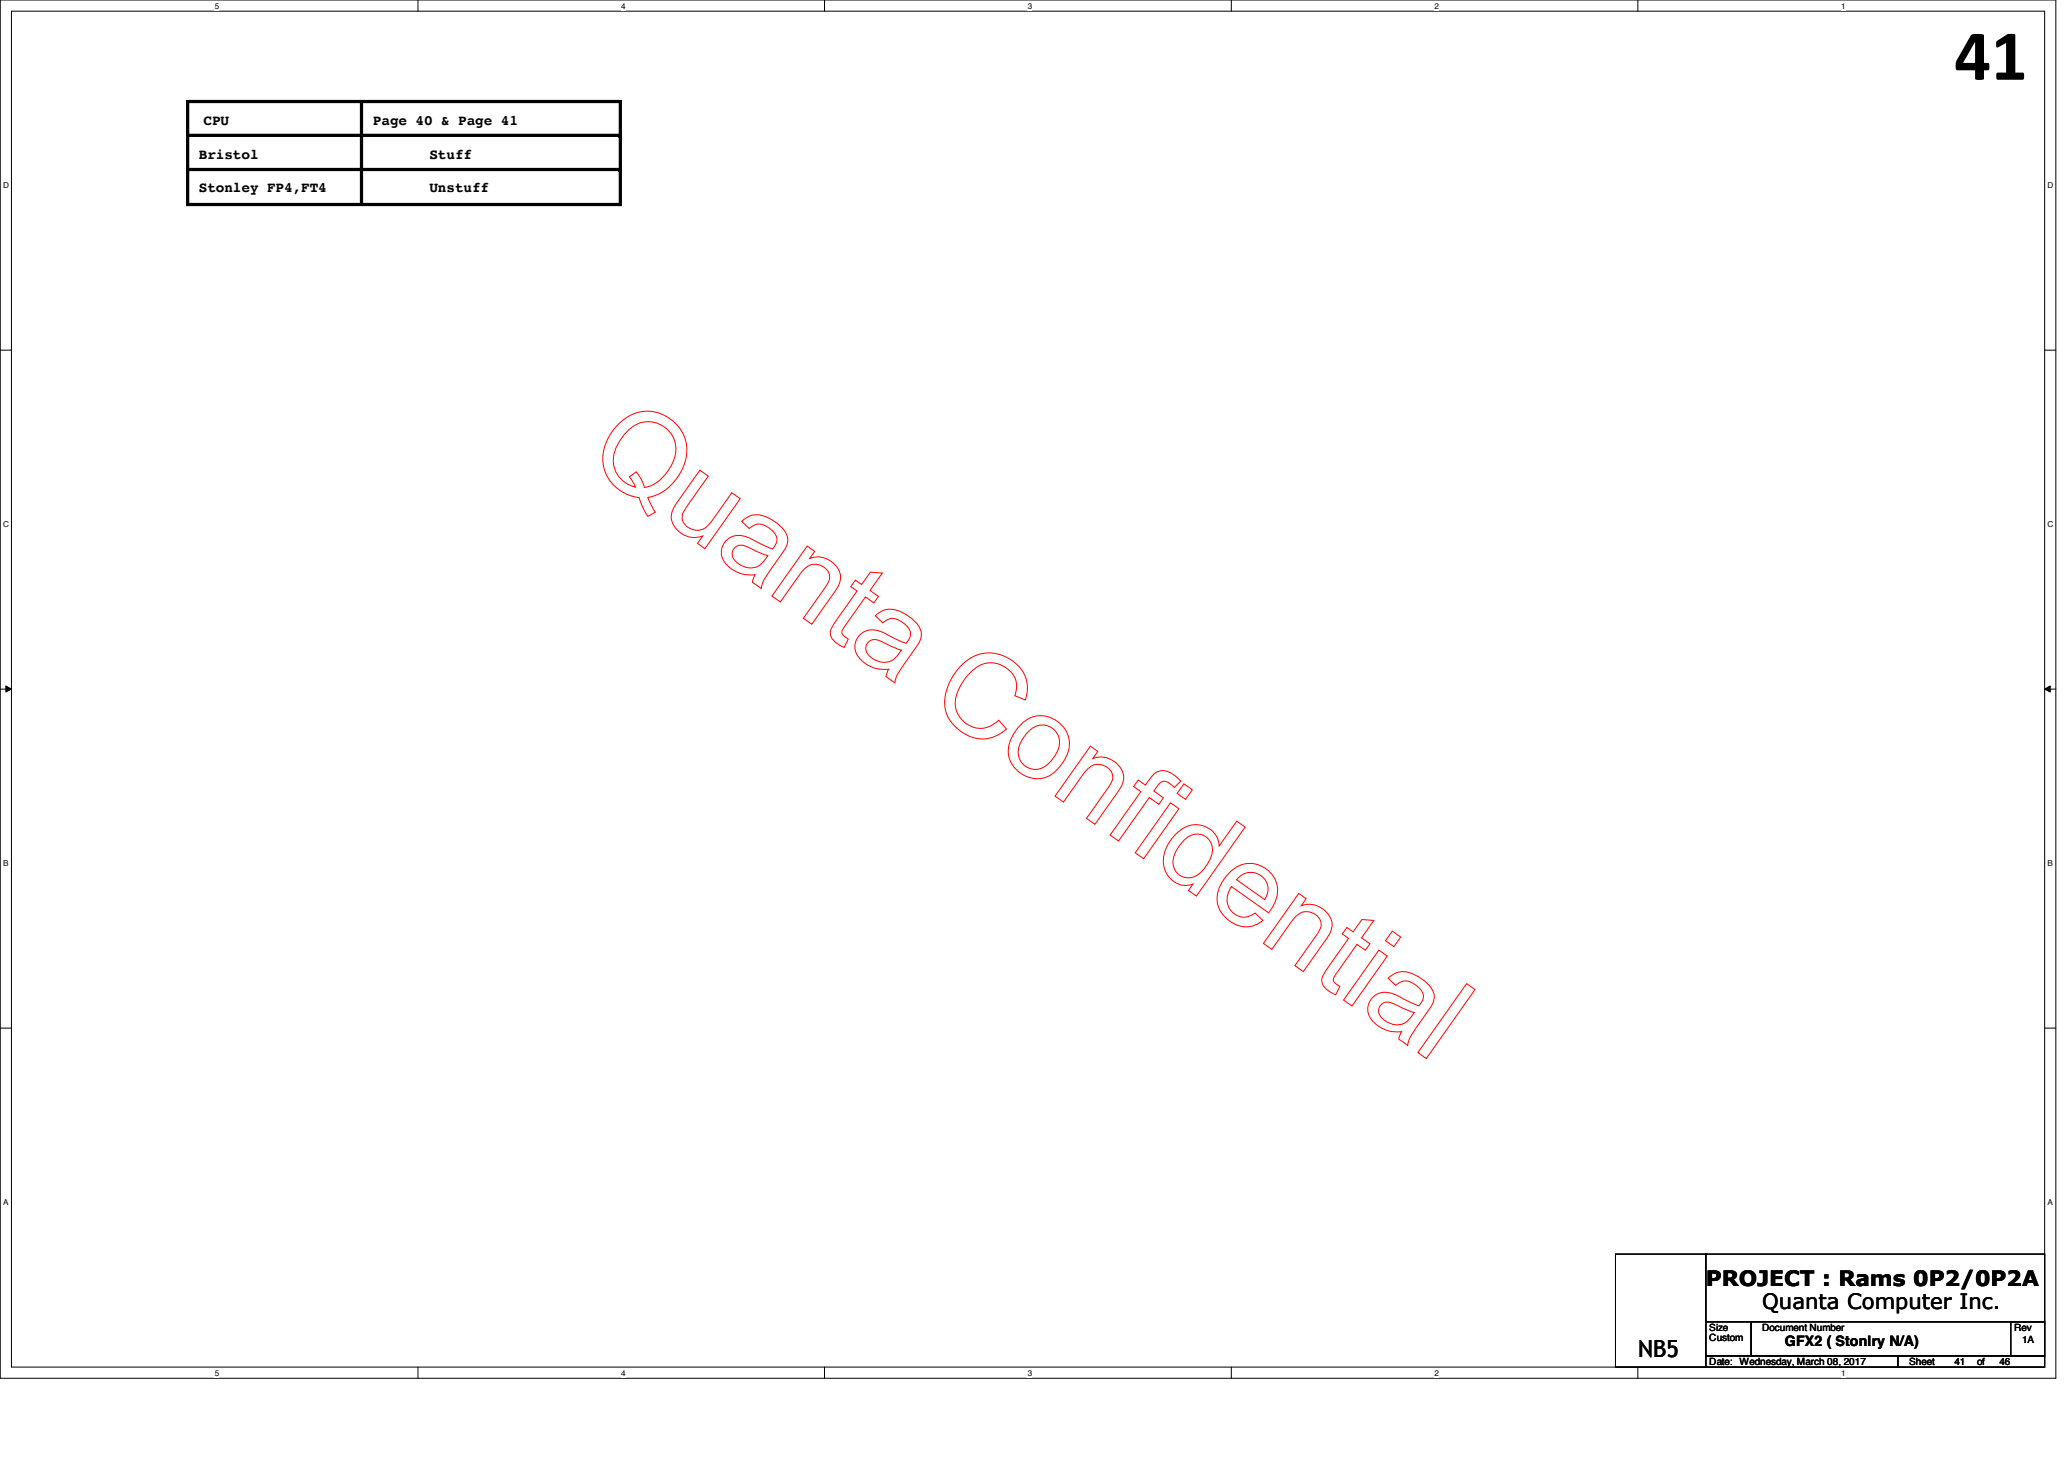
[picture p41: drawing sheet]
<svg xmlns="http://www.w3.org/2000/svg" width="297mm" height="210mm" viewBox="0 0 297 210" stroke-linecap="round" stroke-linejoin="round" font-family="sans-serif">
<defs><g id="words">
<text font-size="10.4" x="281.3" y="11.5">41</text>
<text font-size="3.4" x="235.8" y="195.2">NB5</text>
<g font-size="3">
<text x="245.5" y="185.1">PROJECT : Rams 0P2/0P2A</text>
<text x="253.6" y="188.3">Quanta Computer Inc.</text>
</g>
<g font-size="2.1">
<text x="29.3" y="17.9">CPU</text>
<text x="53.7" y="17.9">Page 40 &amp; Page 41</text>
<text x="28.6" y="22.8">Bristol</text>
<text x="61.8" y="22.8">Stuff</text>
<text x="28.6" y="27.7">Stonley FP4,FT4</text>
<text x="61.8" y="27.7">Unstuff</text>
<text x="256.9" y="193.7">GFX2 ( Stonlry N/A)</text>
</g>
<g font-size="1.4">
<text x="246" y="191.5">Size</text>
<text x="253.6" y="191.5">Document Number</text>
<text x="289.9" y="191.5">Rev</text>
<text x="246" y="196.4">Date: Wednesday, March 08, 2017</text>
<text x="246" y="193">Custom</text>
<text x="274.7" y="196.4">Sheet</text>
<text x="281.3" y="196.4">41</text>
<text x="284.5" y="196.4">of</text>
<text x="287.7" y="196.4">46</text>
<text x="291" y="193.2">1A</text>
</g>
<g font-size="1.2">
<text x="30.9" y="1.2">5</text>
<text x="89.4" y="1.2">4</text>
<text x="147.9" y="1.2">3</text>
<text x="206.5" y="1.2">2</text>
<text x="265" y="1.2">1</text>
<text x=".5" y="27.1">D</text>
<text x="294.7" y="27.1">D</text>
<text x=".5" y="75.8">C</text>
<text x="294.7" y="75.8">C</text>
<text x=".5" y="124.6">B</text>
<text x="294.7" y="124.6">B</text>
<text x=".5" y="173.4">A</text>
<text x="294.7" y="173.4">A</text>
<text x="30.9" y="197.9">5</text>
<text x="89.4" y="197.9">4</text>
<text x="147.9" y="197.9">3</text>
<text x="206.5" y="197.9">2</text>
<text x="265" y="197.9">1</text>
</g>
</g></defs>
<path d="M0 0h295.9v198.3h-295.9zM1.6 1.6h292.7v195.1h-292.7z" fill="none" stroke="#000" stroke-width=".14"/>
<g fill="#fff">
<path d="M30.9 .2h.6v1.3h-.6z"/>
<path d="M30.9 196.8h.6v1.4h-.6z"/>
</g>
<path d="M60.2 0v1.6M60.2 196.7v1.6" fill="none" stroke="#000" stroke-width=".14"/>
<g fill="#fff">
<path d="M89.4 .2h.6v1.3h-.6z"/>
<path d="M89.4 196.8h.6v1.4h-.6z"/>
</g>
<path d="M118.7 0v1.6M118.7 196.7v1.6" fill="none" stroke="#000" stroke-width=".14"/>
<g fill="#fff">
<path d="M147.9 .2h.6v1.3h-.6z"/>
<path d="M147.9 196.8h.6v1.4h-.6z"/>
</g>
<path d="M177.2 0v1.6M177.2 196.7v1.6" fill="none" stroke="#000" stroke-width=".14"/>
<g fill="#fff">
<path d="M206.5 .2h.5v1.3h-.5z"/>
<path d="M206.5 196.8h.5v1.4h-.5z"/>
</g>
<path d="M235.7 0v1.6M235.7 196.7v1.6" fill="none" stroke="#000" stroke-width=".14"/>
<g fill="#fff">
<path d="M265 .2h.6v1.3h-.6z"/>
<path d="M265 196.8h.6v1.4h-.6z"/>
<path d="M.5 26h.8v1.3h-.8z"/>
<path d="M294.7 26h.8v1.3h-.8z"/>
<path d="M.5 74.8h.8v1.3h-.8z"/>
<path d="M294.7 74.8h.8v1.3h-.8z"/>
</g>
<path d="M0 50.4h1.6M294.3 50.4h1.6" fill="none" stroke="#000" stroke-width=".14"/>
<g fill="#fff">
<path d="M.5 123.5h.7v1.3h-.7z"/>
<path d="M294.7 123.5h.7v1.3h-.7z"/>
</g>
<path d="M0 99.1h1.6M.8 98.7l.8 .4-.8 .5zM294.3 99.1l.8-.4v.9zM294.3 99.1h1.6" fill="none" stroke="#000" stroke-width=".14"/>
<path d="M.8 98.7l.8 .4-.8 .5zM294.3 99.1l.8-.4v.9z" fill="#000"/>
<g fill="#fff">
<path d="M.5 172.3h.7v1.3h-.7z"/>
<path d="M294.7 172.3h.7v1.3h-.7z"/>
</g>
<path d="M0 147.9h1.6M294.3 147.9h1.6M232.5 180.4h13v16.3h-13zM245.5 180.4h48.8v9.8h-48.8zM245.5 190.2h6.5v4.9h-6.5zM245.5 195.1h27.6v1.6h-27.6zM252 190.2h42.3v4.9h-42.3zM273.1 195.1h21.2v1.6h-21.2zM289.4 190.2h4.9v4.9h-4.9z" fill="none" stroke="#000" stroke-width=".14"/>
<path d="M27 14.6h62.3v14.8h-62.3zM27 19.5h62.1M52 14.6v14.7M27 24.4h62.1" fill="none" stroke="#000" stroke-width=".47"/>
<g fill="#000">
<circle cx="89.1" cy="19.5" r=".23"/>
<circle cx="52" cy="29.3" r=".23"/>
<circle cx="89.1" cy="24.4" r=".23"/>
</g>
<g fill="none" stroke="#f00" stroke-width=".14">
<path d="M88.8 61.2a5.7 5.7 0 0 1 7.9-.8 5.7 5.7 0 0 1 1.1 7.8 6.7 6.7 0 0 1-4.6 3.4l1.1 2.1-1.1 .6-.7-1.3-.5-1.4a5.7 5.7 0 0 1-4.2-9zM90.3 62.1a4 4 0 0 1 5.4-.6 4 4 0 0 1 1 5.3 5.8 5.8 0 0 1-4 3.3l-.5-1.3-.6-.9-1 .7 .5 .7 .4 .8a4 4 0 0 1-2.5-6.4zM100.7 67.6l1.2 .9-3.1 4.4a1.91 1.91 0 0 0-.3 2.5 2.29 2.29 0 0 0 3.8-.2l3-4.3 1.2 .8-5.1 7.2-1-.7 .7-1.1a3.3 3.3 0 0 1-4.5-2.9l.1-.6 .4-.8zM105.8 78.8a1.63 1.63 0 0 1 2 0l1.5 .7 1.2 .4-.3 .5a2.65 2.65 0 0 1-4.5 .2 1.31 1.31 0 0 1 .1-1.8zM106.7 75a3.1 3.1 0 0 1 4.1-.4 4.5 4.5 0 0 1 2.6 2.9 3.3 3.3 0 0 1-1 2.3l-1.1 1.6a7.2 7.2 0 0 0-1.7 3.3l-1.3-.9 .4-1.1a4.5 4.5 0 0 1-4.8-2.7 2.56 2.56 0 0 1 1-2.6 2.56 2.56 0 0 1 2.8-.1l2.2 1.1 1.3 .6a1.66 1.66 0 0 0-.2-2.8l-.3-.2a1.96 1.96 0 0 0-2.9 0zM116.2 78.6l1 .7-.7 1a3.3 3.3 0 0 1 4.5 3l-.2 .6-.4 .8-3.6 5.1-1.2-.8 3.1-4.4a1.95 1.95 0 0 0 .3-2.6 2.21 2.21 0 0 0-3.5 .2l-3.2 4.4-1.2-.8zM123.1 83.5l.9 .6 1.3-1.8 1.7 .1-1.8 2.5 1.2 .9-.6 .9-1.2-.8-3.2 4.5a.77 .77 0 0 0 .3 1.3l.4 .2-.6 1.2a2.86 2.86 0 0 1-2-2l.1-.5 .5-1 3.2-4.6-.9-.6zM125 92.4a1.63 1.63 0 0 1 2 0l1.5 .7 1.2 .4-.3 .5a2.65 2.65 0 0 1-4.5 .2 1.31 1.31 0 0 1 .1-1.8zM126 88.6a3.1 3.1 0 0 1 4-.4 4.5 4.5 0 0 1 2.6 2.9 3.3 3.3 0 0 1-.9 2.3l-1.2 1.6a7.2 7.2 0 0 0-1.7 3.2l-1.3-.9 .4-1a4.5 4.5 0 0 1-4.8-2.7 2.56 2.56 0 0 1 1.1-2.6 2.56 2.56 0 0 1 2.7-.1l2.2 1.1 1.3 .6a1.66 1.66 0 0 0-.1-2.8l-.4-.2a1.96 1.96 0 0 0-2.8 0zM138.2 95.9a5.5 5.5 0 0 1 5.7-1.7 5.5 5.5 0 0 1 3.9 4.4 5.2 5.2 0 0 1-.2 2.1l-1.5-.6a3.3 3.3 0 0 0-2.1-4.5 3.9 3.9 0 0 0-4.6 1.4 6.7 6.7 0 0 0-1.9 4.6 3.6 3.6 0 0 0 2.5 3 3.6 3.6 0 0 0 3.7-1l1.1 1.3a5.1 5.1 0 0 1-7.3-.4 5 5 0 0 1-1.1-5.7l.7-1.5zM147 104.2a4.1 4.1 0 0 1 5.1-.5 4.1 4.1 0 0 1 1.5 4.9 5.8 5.8 0 0 1-3.4 3.3 4.1 4.1 0 0 1-4.5-1.9 4.1 4.1 0 0 1 .5-4.9zM148.2 105.1a2.55 2.55 0 0 1 3.5-.1 2.55 2.55 0 0 1 .3 3.4 3.6 3.6 0 0 1-3.3 2.3 2.58 2.58 0 0 1-1.7-4.2z"/>
<path d="M156.9 107.4l1.1 .7-.7 1a3.3 3.3 0 0 1 4.4 3l-.1 .6-.4 .8-3.6 5.1-1.2-.9 3.1-4.3a1.95 1.95 0 0 0 .3-2.6 2.21 2.21 0 0 0-3.6 .2l-3.2 4.4-1.2-.9zM163.8 112.2l1 .8 .6-.8a2.18 2.18 0 0 1 3.5-.7l1 .9-.9 .9a1.78 1.78 0 0 0-1.8-.8l-.4 .3-.7 1 1.3 1-.6 .9-1.4-1-4.4 6.3-1.2-.9 4.4-6.2-1.1-.7zM168.5 115.5l1.2 .9-5.1 7.1-1.2-.8zM170.4 112.8l1.2 .8-1 1.4-1.2-.8zM169.1 120.1a3.6 3.6 0 0 1 6 .3l.3 .7 .1 .6 2.5-3.6 1.2 .9-7 9.9-1.2-.8 .7-.9a3.2 3.2 0 0 1-4.2-2.8 5.4 5.4 0 0 1 1.6-4.3zM170.5 120.8a2.29 2.29 0 0 1 3-.5 2.29 2.29 0 0 1 .8 3 4.9 4.9 0 0 1-2.7 2.9 2.29 2.29 0 0 1-2.4-.9 2.29 2.29 0 0 1-.1-2.5 6.6 6.6 0 0 1 1.4-2zM177.1 125.4a4 4 0 0 1 5.3-.2 4 4 0 0 1 .8 5.2l-.6 .9-5.4-3.8a2.67 2.67 0 0 0 1.5 4.4 2.53 2.53 0 0 0 1.9-.5l1.2 1a3.7 3.7 0 0 1-5.3-.3 3.8 3.8 0 0 1-.7-5.1zM178.3 126.2a2.46 2.46 0 0 1 3.3-.1 2.46 2.46 0 0 1 .4 3.3l-4-2.8zM186.9 128.5l1.1 .8-.7 1a3.3 3.3 0 0 1 4.4 3l-.1 .6-.4 .7-3.6 5.2-1.2-.9 3-4.3a1.95 1.95 0 0 0 .4-2.6 2.21 2.21 0 0 0-3.6 .2l-3.2 4.4-1.2-.9zM193.8 133.4l.9 .7 1.3-1.8 1.7 .1-1.8 2.5 1.3 .9-.7 .9-1.2-.8-3.2 4.5a.77 .77 0 0 0 .3 1.3l.4 .2-.6 1.2a3.3 3.3 0 0 1-1.9-1.8 2.17 2.17 0 0 1 .5-1.7l3.3-4.6-.9-.6zM198.4 136.7l1.2 .8-5 7.2-1.2-.8zM200.4 134l1.2 .8-1 1.4-1.2-.9z"/>
<path d="M198.8 144.5a1.63 1.63 0 0 1 2 0l1.5 .7 1.2 .5-.3 .4a2.65 2.65 0 0 1-4.5 .2 1.31 1.31 0 0 1 .1-1.8zM199.8 140.7a3.1 3.1 0 0 1 4.1-.3 4.5 4.5 0 0 1 2.5 2.8 3.3 3.3 0 0 1-.9 2.3l-1.2 1.6a7.2 7.2 0 0 0-1.7 3.3l-1.3-.9 .4-1.1a4.5 4.5 0 0 1-4.8-2.7 2.56 2.56 0 0 1 1.1-2.5 2.56 2.56 0 0 1 2.7-.1l2.2 1.1 1.3 .5a1.66 1.66 0 0 0-.1-2.7l-.4-.3a1.96 1.96 0 0 0-2.8 .1zM211.1 141.5l1.2 .9-7 9.9-1.2-.9z"/>
</g>
<use href="#words"/>
</svg>
